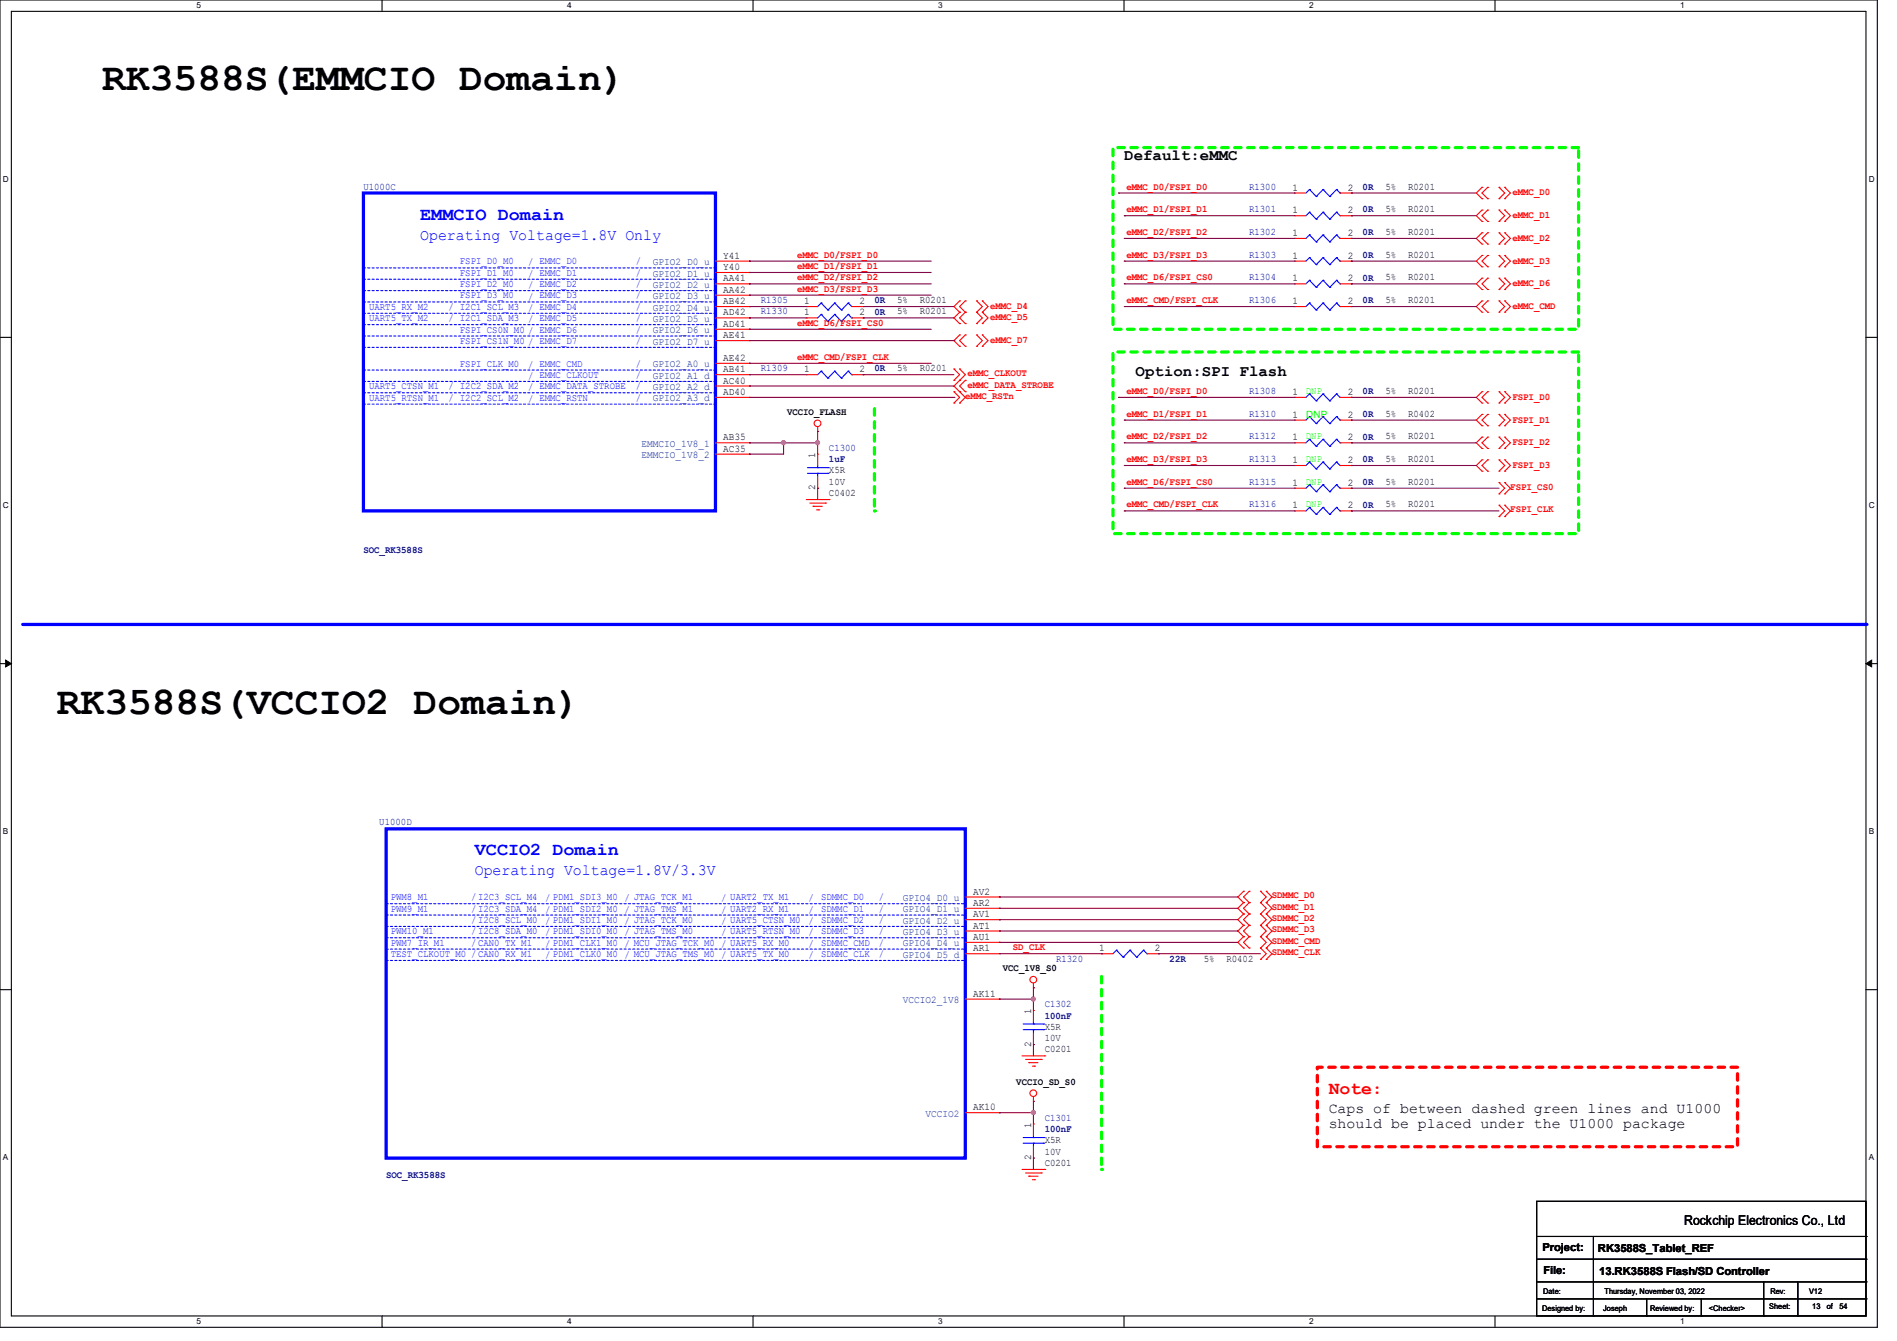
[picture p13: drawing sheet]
<svg xmlns="http://www.w3.org/2000/svg" width="297mm" height="210mm" viewBox="0 0 297 210" stroke-linecap="round" stroke-linejoin="round" font-family="sans-serif">
<defs><g id="words">
<g font-size="6.2">
<text x="16" y="14.1">RK3588S(EMMCIO Domain)</text>
<text x="8.9" y="111.9">RK3588S(VCCIO2 Domain)</text>
</g>
<g font-size="2.8" fill="#00f">
<text x="65.8" y="34.4">EMMCIO Domain</text>
<text x="74.3" y="133.9">VCCIO2 Domain</text>
</g>
<text font-size="2.8" fill="#f00" x="208" y="171.3">Note:</text>
<g font-size="2.5">
<text x="176" y="25.1">Default:eMMC</text>
<text x="177.8" y="58.9">Option:SPI Flash</text>
</g>
<g font-size="2.5" fill="#00f">
<text x="65.8" y="37.5">Operating Voltage=1.8V Only</text>
<text x="74.3" y="137.1">Operating Voltage=1.8V/3.3V</text>
</g>
<g font-size="2.3">
<text x="208" y="174.3">Caps of between dashed green lines and U1000</text>
<text x="208" y="176.6">should be placed under the U1000 package</text>
</g>
<text font-size="2.1" x="263.7" y="191.9">Rockchip Electronics Co., Ltd</text>
<g font-size="1.7">
<text x="241.5" y="196">Project:</text>
<text x="250.2" y="196.1">RK3588S_Tablet_REF</text>
<text x="241.6" y="199.5">File:</text>
<text x="250.4" y="199.7">13.RK3588S Flash/SD Controller</text>
</g>
<g font-size="1.6" fill="#000080">
<text x="56.9" y="29.7">U1000C</text>
<text x="195.6" y="29.7">R1300</text>
<text x="213.3" y="29.7">0R</text>
<text x="195.6" y="33.2">R1301</text>
<text x="213.3" y="33.3">0R</text>
<text x="195.6" y="36.8">R1302</text>
<text x="195.6" y="40.3">R1303</text>
<text x="213.3" y="36.8">0R</text>
<text x="213.3" y="40.4">0R</text>
<text x="119.1" y="47.5">R1305</text>
<text x="136.9" y="47.5">0R</text>
<text x="195.6" y="47.5">R1306</text>
<text x="195.6" y="43.9">R1304</text>
<text x="213.3" y="47.5">0R</text>
<text x="213.3" y="43.9">0R</text>
<text x="119.1" y="49.2">R1330</text>
<text x="136.9" y="49.3">0R</text>
<text x="119.1" y="58.1">R1309</text>
<text x="136.9" y="58.2">0R</text>
<text x="195.6" y="61.7">R1308</text>
<text x="195.6" y="65.2">R1310</text>
<text x="213.3" y="61.7">0R</text>
<text x="213.3" y="65.3">0R</text>
<text x="129.8" y="70.6">C1300</text>
<text x="195.6" y="68.8">R1312</text>
<text x="213.3" y="68.8">0R</text>
<text x="129.8" y="72.4">1uF</text>
<text x="195.6" y="75.9">R1315</text>
<text x="195.6" y="72.3">R1313</text>
<text x="213.3" y="75.9">0R</text>
<text x="213.3" y="72.4">0R</text>
<text x="195.6" y="79.5">R1316</text>
<text x="213.3" y="79.5">0R</text>
<text x="56.9" y="86.6">SOC_RK3588S</text>
<text x="59.4" y="129.2">U1000D</text>
<text x="165.3" y="150.6">R1320</text>
<text x="183.1" y="150.6">22R</text>
<text x="163.6" y="157.7">C1302</text>
<text x="163.6" y="159.5">100nF</text>
<text x="163.6" y="175.5">C1301</text>
<text x="163.6" y="177.3">100nF</text>
<text x="60.4" y="184.4">SOC_RK3588S</text>
</g>
<g font-size="1.6" fill="#f00">
<text x="176.3" y="29.7">eMMC_D0/FSPI_D0</text>
<text x="176.3" y="33.2">eMMC_D1/FSPI_D1</text>
<text x="236.8" y="30.6">eMMC_D0</text>
<text x="236.8" y="34.2">eMMC_D1</text>
<text x="124.8" y="40.3">eMMC_D0/FSPI_D0</text>
<text x="176.3" y="36.8">eMMC_D2/FSPI_D2</text>
<text x="176.3" y="40.3">eMMC_D3/FSPI_D3</text>
<text x="236.8" y="37.7">eMMC_D2</text>
<text x="236.8" y="41.3">eMMC_D3</text>
<text x="124.8" y="42.1">eMMC_D1/FSPI_D1</text>
<text x="124.8" y="43.9">eMMC_D2/FSPI_D2</text>
<text x="124.8" y="45.7">eMMC_D3/FSPI_D3</text>
<text x="176.3" y="43.9">eMMC_D6/FSPI_CS0</text>
<text x="176.3" y="47.5">eMMC_CMD/FSPI_CLK</text>
<text x="236.8" y="44.8">eMMC_D6</text>
<text x="124.8" y="51">eMMC_D6/FSPI_CS0</text>
<text x="155" y="48.4">eMMC_D4</text>
<text x="155" y="50.2">eMMC_D5</text>
<text x="155" y="53.7">eMMC_D7</text>
<text x="236.8" y="48.4">eMMC_CMD</text>
<text x="124.8" y="56.3">eMMC_CMD/FSPI_CLK</text>
<text x="151.5" y="58.9">eMMC_CLKOUT</text>
<text x="151.1" y="62.4">eMMC_RSTn</text>
<text x="151.5" y="60.8">eMMC_DATA_STROBE</text>
<text x="176.3" y="61.7">eMMC_D0/FSPI_D0</text>
<text x="176.3" y="65.2">eMMC_D1/FSPI_D1</text>
<text x="236.8" y="62.6">FSPI_D0</text>
<text x="176.3" y="68.8">eMMC_D2/FSPI_D2</text>
<text x="236.8" y="66.2">FSPI_D1</text>
<text x="236.8" y="69.7">FSPI_D2</text>
<text x="176.3" y="72.3">eMMC_D3/FSPI_D3</text>
<text x="176.3" y="75.9">eMMC_D6/FSPI_CS0</text>
<text x="236.5" y="76.7">FSPI_CS0</text>
<text x="236.8" y="73.3">FSPI_D3</text>
<text x="176.3" y="79.5">eMMC_CMD/FSPI_CLK</text>
<text x="236.5" y="80.2">FSPI_CLK</text>
<text x="199.1" y="140.7">SDMMC_D0</text>
<text x="199.1" y="142.5">SDMMC_D1</text>
<text x="158.6" y="148.8">SD_CLK</text>
<text x="199.1" y="144.2">SDMMC_D2</text>
<text x="199.1" y="146">SDMMC_D3</text>
<text x="199.1" y="147.8">SDMMC_CMD</text>
<text x="199.1" y="149.6">SDMMC_CLK</text>
</g>
<g font-size="1.6">
<text x="202.3" y="29.8">1</text>
<text x="211" y="29.8">2</text>
<text x="216.9" y="29.7">5%</text>
<text x="220.5" y="29.7">R0201</text>
<text x="202.3" y="33.4">1</text>
<text x="211" y="33.4">2</text>
<text x="216.9" y="33.2">5%</text>
<text x="220.5" y="33.2">R0201</text>
<text x="113.2" y="40.5">Y41</text>
<text x="202.3" y="37">1</text>
<text x="202.3" y="40.5">1</text>
<text x="211" y="37">2</text>
<text x="211" y="40.5">2</text>
<text x="216.9" y="36.8">5%</text>
<text x="216.9" y="40.3">5%</text>
<text x="220.5" y="36.8">R0201</text>
<text x="220.5" y="40.3">R0201</text>
<text x="113.2" y="42.3">Y40</text>
<text x="113.2" y="44.1">AA41</text>
<text x="113.2" y="45.8">AA42</text>
<text x="113.2" y="47.6">AB42</text>
<text x="125.9" y="47.6">1</text>
<text x="134.6" y="47.6">2</text>
<text x="140.4" y="47.5">5%</text>
<text x="144" y="47.5">R0201</text>
<text x="202.3" y="47.6">1</text>
<text x="202.3" y="44.1">1</text>
<text x="211" y="47.6">2</text>
<text x="211" y="44.1">2</text>
<text x="216.9" y="47.5">5%</text>
<text x="216.9" y="43.9">5%</text>
<text x="220.5" y="47.5">R0201</text>
<text x="220.5" y="43.9">R0201</text>
<text x="113.2" y="49.4">AD42</text>
<text x="113.2" y="51.2">AD41</text>
<text x="113.2" y="53">AE41</text>
<text x="125.9" y="49.4">1</text>
<text x="134.6" y="49.4">2</text>
<text x="140.4" y="49.2">5%</text>
<text x="144" y="49.2">R0201</text>
<text x="113.2" y="58.3">AB41</text>
<text x="113.2" y="56.5">AE42</text>
<text x="125.9" y="58.3">1</text>
<text x="134.6" y="58.3">2</text>
<text x="140.4" y="58.1">5%</text>
<text x="144" y="58.1">R0201</text>
<text x="113.2" y="61.8">AD40</text>
<text x="113.2" y="60.1">AC40</text>
<text x="123.2" y="64.9">VCCIO_FLASH</text>
<text x="202.3" y="61.8">1</text>
<text x="202.3" y="65.4">1</text>
<text x="211" y="61.8">2</text>
<text x="211" y="65.4">2</text>
<text x="216.9" y="61.7">5%</text>
<text x="216.9" y="65.2">5%</text>
<text x="220.5" y="61.7">R0201</text>
<text x="220.5" y="65.2">R0402</text>
<text x="113.2" y="69">AB35</text>
<text x="113.2" y="70.7">AC35</text>
<text x="127.6" y="71.7" transform="rotate(-90 127.6 71.7)">1</text>
<text x="202.3" y="69">1</text>
<text x="211" y="69">2</text>
<text x="216.9" y="68.8">5%</text>
<text x="220.5" y="68.8">R0201</text>
<text x="127.6" y="76.8" transform="rotate(-90 127.6 76.8)">2</text>
<text x="129.8" y="77.7">C0402</text>
<text x="129.8" y="74.1">X5R</text>
<text x="129.8" y="75.9">10V</text>
<text x="202.3" y="76.1">1</text>
<text x="202.3" y="72.5">1</text>
<text x="211" y="76.1">2</text>
<text x="211" y="72.5">2</text>
<text x="216.9" y="75.9">5%</text>
<text x="216.9" y="72.3">5%</text>
<text x="220.5" y="75.9">R0201</text>
<text x="220.5" y="72.3">R0201</text>
<text x="202.3" y="79.6">1</text>
<text x="211" y="79.6">2</text>
<text x="216.9" y="79.5">5%</text>
<text x="220.5" y="79.5">R0201</text>
<text x="152.3" y="140.1">AV2</text>
<text x="152.3" y="141.9">AR2</text>
<text x="152.3" y="143.6">AV1</text>
<text x="152.3" y="149">AR1</text>
<text x="152.3" y="147.2">AU1</text>
<text x="152.3" y="145.4">AT1</text>
<text x="172.1" y="149">1</text>
<text x="180.8" y="149">2</text>
<text x="157" y="152.1">VCC_1V8_S0</text>
<text x="188.5" y="150.6">5%</text>
<text x="192" y="150.6">R0402</text>
<text x="152.3" y="156.1">AK11</text>
<text x="161.4" y="158.8" transform="rotate(-90 161.4 158.8)">1</text>
<text x="163.6" y="161.2">X5R</text>
<text x="161.4" y="163.9" transform="rotate(-90 161.4 163.9)">2</text>
<text x="163.6" y="164.8">C0201</text>
<text x="163.6" y="163">10V</text>
<text x="152.3" y="173.9">AK10</text>
<text x="159.1" y="169.8">VCCIO_SD_S0</text>
<text x="161.4" y="176.6" transform="rotate(-90 161.4 176.6)">1</text>
<text x="163.6" y="179">X5R</text>
<text x="161.4" y="181.7" transform="rotate(-90 161.4 181.7)">2</text>
<text x="163.6" y="182.6">C0201</text>
<text x="163.6" y="180.8">10V</text>
</g>
<g font-size="1.6" fill="#00f">
<text x="72" y="41.4">FSPI_D0_M0</text>
<text x="82.7" y="41.6">/ EMMC_D0</text>
<text x="99.6" y="41.4">/</text>
<text x="72" y="43.2">FSPI_D1_M0</text>
<text x="72" y="45">FSPI_D2_M0</text>
<text x="72" y="46.7">FSPI_D3_M0</text>
<text x="82.7" y="46.9">/ EMMC_D3</text>
<text x="82.7" y="45.1">/ EMMC_D2</text>
<text x="82.7" y="43.4">/ EMMC_D1</text>
<text x="99.6" y="46.7">/</text>
<text x="99.6" y="45">/</text>
<text x="99.6" y="43.2">/</text>
<text x="57.8" y="48.5">UART5_RX_M2</text>
<text x="57.8" y="50.3">UART5_TX_M2</text>
<text x="70.2" y="48.5">/ I2C1_SCL_M3</text>
<text x="70.2" y="50.3">/ I2C1_SDA_M3</text>
<text x="72" y="52.1">FSPI_CS0N_M0 / EMMC_D6</text>
<text x="72" y="53.8">FSPI_CS1N_M0 / EMMC_D7</text>
<text x="82.7" y="50.5">/ EMMC_D5</text>
<text x="82.7" y="48.7">/ EMMC_D4</text>
<text x="99.6" y="53.8">/</text>
<text x="99.6" y="52.1">/</text>
<text x="99.6" y="50.3">/</text>
<text x="99.6" y="48.5">/</text>
<text x="72" y="57.4">FSPI_CLK_M0</text>
<text x="82.7" y="59.4">/ EMMC_CLKOUT</text>
<text x="82.7" y="57.6">/ EMMC_CMD</text>
<text x="99.6" y="59.2">/</text>
<text x="99.6" y="57.4">/</text>
<text x="57.8" y="61">UART5_CTSN_M1</text>
<text x="57.8" y="62.7">UART5_RTSN_M1</text>
<text x="70.2" y="61">/ I2C2_SDA_M2</text>
<text x="70.2" y="62.7">/ I2C2_SCL_M2</text>
<text x="82.7" y="61.1">/ EMMC_DATA_STROBE</text>
<text x="82.7" y="62.9">/ EMMC_RSTN</text>
<text x="99.6" y="61">/</text>
<text x="99.6" y="62.7">/</text>
<text x="61.2" y="141">PWM8_M1</text>
<text x="61.2" y="142.7">PWM9_M1</text>
<text x="73.8" y="141">/I2C3_SCL_M4</text>
<text x="73.8" y="142.7">/I2C3_SDA_M4</text>
<text x="85.3" y="141.1">/ PDM1_SDI3_M0 / JTAG_TCK_M1</text>
<text x="85.3" y="142.9">/ PDM1_SDI2_M0 / JTAG_TMS_M1</text>
<text x="112.9" y="141.1">/ UART2_TX_M1</text>
<text x="112.9" y="142.9">/ UART2_RX_M1</text>
<text x="126.6" y="141.1">/</text>
<text x="126.6" y="142.9">/</text>
<text x="128.6" y="141">SDMMC_D0</text>
<text x="128.6" y="142.7">SDMMC_D1</text>
<text x="137.6" y="141">/</text>
<text x="137.6" y="142.7">/</text>
<text x="61.2" y="146.3">PWM10_M1</text>
<text x="61.2" y="148.1">PWM7_IR_M1</text>
<text x="61.2" y="149.9">TEST_CLKOUT_M0 /CAN0_RX_M1</text>
<text x="73.8" y="144.5">/I2C8_SCL_M0</text>
<text x="73.8" y="146.3">/I2C8_SDA_M0</text>
<text x="73.8" y="148.1">/CAN0_TX_M1</text>
<text x="85.3" y="144.7">/ PDM1_SDI1_M0 / JTAG_TCK_M0</text>
<text x="85.3" y="146.5">/ PDM1_SDI0_M0 / JTAG_TMS_M0</text>
<text x="85.3" y="148.3">/ PDM1_CLK1_M0 / MCU_JTAG_TCK_M0 / UART5_RX_M0</text>
<text x="112.9" y="144.7">/ UART5_CTSN_M0</text>
<text x="112.9" y="146.5">/ UART5_RTSN_M0</text>
<text x="126.6" y="144.7">/</text>
<text x="126.6" y="146.5">/</text>
<text x="126.6" y="148.3">/</text>
<text x="128.6" y="144.5">SDMMC_D2</text>
<text x="128.6" y="146.3">SDMMC_D3</text>
<text x="128.6" y="148.1">SDMMC_CMD</text>
<text x="128.6" y="149.9">SDMMC_CLK</text>
<text x="137.6" y="144.5">/</text>
<text x="137.6" y="146.3">/</text>
<text x="137.6" y="148.1">/</text>
<text x="137.6" y="149.9">/</text>
<text x="85.3" y="150">/ PDM1_CLK0_M0 / MCU_JTAG_TMS_M0 / UART5_TX_M0</text>
<text x="126.6" y="150">/</text>
</g>
<g font-size="1.6" fill="#004080">
<text x="102.2" y="41.5">GPIO2_D0_u</text>
<text x="102.2" y="43.3">GPIO2_D1_u</text>
<text x="102.2" y="45.1">GPIO2_D2_u</text>
<text x="102.2" y="46.9">GPIO2_D3_u</text>
<text x="102.2" y="48.6">GPIO2_D4_u</text>
<text x="102.2" y="50.4">GPIO2_D5_u</text>
<text x="102.2" y="52.2">GPIO2_D6_u</text>
<text x="102.2" y="54">GPIO2_D7_u</text>
<text x="102.2" y="59.3">GPIO2_A1_d</text>
<text x="102.2" y="57.5">GPIO2_A0_u</text>
<text x="102.2" y="62.9">GPIO2_A3_d</text>
<text x="102.2" y="61.1">GPIO2_A2_d</text>
<text x="100.4" y="70">EMMCIO_1V8_1</text>
<text x="100.4" y="71.8">EMMCIO_1V8_2</text>
<text x="141.3" y="141.1">GPIO4_D0_u</text>
<text x="141.3" y="142.9">GPIO4_D1_u</text>
<text x="141.3" y="150">GPIO4_D5_d</text>
<text x="141.3" y="148.2">GPIO4_D4_u</text>
<text x="141.3" y="144.7">GPIO4_D2_u</text>
<text x="141.3" y="146.4">GPIO4_D3_u</text>
<text x="141.3" y="157.1">VCCIO2_1V8</text>
<text x="144.9" y="174.9">VCCIO2</text>
</g>
<g font-size="1.6" fill="#0f0">
<text x="204.5" y="61.7">DNP</text>
<text x="204.5" y="65.4">DNP</text>
<text x="204.5" y="68.8">DNP</text>
<text x="204.5" y="75.9">DNP</text>
<text x="204.5" y="72.3">DNP</text>
<text x="204.5" y="79.5">DNP</text>
</g>
<g font-size="1.3">
<text x="30.8" y="1.3">5</text>
<text x="88.8" y="1.3">4</text>
<text x="146.9" y="1.3">3</text>
<text x="205" y="1.3">2</text>
<text x="263.1" y="1.3">1</text>
<text x=".5" y="28.4">D</text>
<text x="292.6" y="28.4">D</text>
<text x=".5" y="79.5">C</text>
<text x="292.6" y="79.5">C</text>
<text x=".5" y="130.6">B</text>
<text x="292.6" y="130.6">B</text>
<text x=".5" y="181.7">A</text>
<text x="292.6" y="181.7">A</text>
<text x="30.8" y="207.4">5</text>
<text x="88.8" y="207.4">4</text>
<text x="146.9" y="207.4">3</text>
<text x="205" y="207.4">2</text>
<text x="263.1" y="207.4">1</text>
</g>
<g font-size="1.2">
<text x="241.6" y="202.6">Date:</text>
<text x="251.2" y="202.6">Thursday, November 03, 2022</text>
<text x="277.2" y="202.6">Rev:</text>
<text x="283.2" y="202.6">V12</text>
<text x="241.4" y="205.3">Designed by:</text>
<text x="251" y="205.3">Joseph</text>
<text x="258.3" y="205.3">Reviewed by:</text>
<text x="267.6" y="205.3">&lt;Checker&gt;</text>
<text x="277" y="205.1">Sheet:</text>
<text x="283.7" y="205.1">13</text>
<text x="286" y="205.1">of</text>
<text x="288" y="205.1">54</text>
</g>
</g></defs>
<path d="M0 0h293.9v207.9h-293.9zM1.8 1.8h290.3v204.3h-290.3z" fill="none" stroke="#000" stroke-width=".17"/>
<g fill="#fff">
<path d="M30.8 .2h.7v1.4h-.7z"/>
<path d="M30.8 206.2h.7v1.4h-.7z"/>
</g>
<path d="M59.8 0v1.8M59.8 206.1v1.8" fill="none" stroke="#000" stroke-width=".17"/>
<g fill="#fff">
<path d="M88.8 .2h.7v1.4h-.7z"/>
<path d="M88.8 206.2h.7v1.4h-.7z"/>
</g>
<path d="M117.9 0v1.8M117.9 206.1v1.8" fill="none" stroke="#000" stroke-width=".17"/>
<g fill="#fff">
<path d="M146.9 .2h.7v1.4h-.7z"/>
<path d="M146.9 206.2h.7v1.4h-.7z"/>
</g>
<path d="M176 0v1.8M176 206.1v1.8" fill="none" stroke="#000" stroke-width=".17"/>
<g fill="#fff">
<path d="M205 .2h.7v1.4h-.7z"/>
<path d="M205 206.2h.7v1.4h-.7z"/>
</g>
<path d="M234.1 0v1.8M234.1 206.1v1.8" fill="none" stroke="#000" stroke-width=".17"/>
<g fill="#fff">
<path d="M263.1 .2h.6v1.4h-.6z"/>
<path d="M263.1 206.2h.6v1.4h-.6z"/>
<path d="M.5 27.3h.9v1.4h-.9z"/>
<path d="M292.6 27.3h.9v1.4h-.9z"/>
<path d="M.5 78.4h.9v1.4h-.9z"/>
<path d="M292.6 78.4h.9v1.4h-.9z"/>
</g>
<path d="M0 52.8h1.8M292.1 52.8h1.8" fill="none" stroke="#000" stroke-width=".17"/>
<g fill="#fff">
<path d="M.5 129.5h.8v1.4h-.8z"/>
<path d="M292.6 129.5h.8v1.4h-.8z"/>
</g>
<path d="M0 103.9h1.8M292.1 103.9h1.8" fill="none" stroke="#000" stroke-width=".17"/>
<path d="M.9 103.4l.9 .5-.9 .5zM292.1 103.9l.9-.5v1z" fill="#000" stroke="#000" stroke-width=".16"/>
<g fill="#fff">
<path d="M.5 180.5h.8v1.4h-.8z"/>
<path d="M292.6 180.5h.8v1.4h-.8z"/>
</g>
<path d="M0 155h1.8M292.1 155h1.8" fill="none" stroke="#000" stroke-width=".17"/>
<path d="M3.6 97.8h288.5" fill="none" stroke="#00f" stroke-width=".51"/>
<circle cx="292.1" cy="97.8" r=".25" fill="#00f"/>
<path d="M174.2 23.1h72.9v28.5h-72.9zM174.2 55.1h72.9v28.5h-72.9zM172.5 152.9v30.2" fill="none" stroke="#0f0" stroke-width=".51" stroke-dasharray="1 1"/>
<path d="M206.2 167.1h65.8v12.5h-65.8z" fill="none" stroke="#f00" stroke-width=".51" stroke-dasharray="1 1"/>
<circle cx="172.5" cy="183.1" r=".25" fill="#0f0" stroke-dasharray="1 1"/>
<path d="M136.9 64v16" fill="none" stroke="#0f0" stroke-width=".51" stroke-dasharray="1 1"/>
<circle cx="136.9" cy="80" r=".25" fill="#0f0" stroke-dasharray="1 1"/>
<g fill="none" stroke="#f00" stroke-width=".17">
<path d="M202.7 30.2h.1M202.7 37.3h.1M202.7 33.8h.1M202.7 30.2h1.8M202.7 37.3h1.8M202.7 33.8h1.8M209.8 30.2h1.8M209.8 37.3h1.8M209.8 33.8h1.8M211.6 30.2h.1M211.6 37.3h.1M211.6 33.8h.1"/>
<path d="M232 29.3h.1M232 31.1h.1M232 32.9h.1M232 34.7h.1M232 36.4h.1M232 38.2h.1M232 29.3l-.9 .9 .9 .9M232 32.9l-.9 .9 .9 .9M232 36.4l-.9 .9 .9 .9M232.9 31.1h.1M232.9 29.3h.1M232.9 34.7h.1"/>
<path d="M232.9 32.9h.1M232.9 38.2h.1M232.9 36.4h.1M232.9 29.3l-.9 .9 .9 .9M232.9 32.9l-.9 .9 .9 .9M232.9 36.4l-.9 .9 .9 .9M234.7 31.1h.1M234.7 29.3h.1M234.7 34.7h.1M234.7 32.9h.1M234.7 38.2h.1M234.7 36.4h.1"/>
<path d="M234.7 32.9l.9 .9-.9 .9M234.7 29.3l.9 .9-.9 .9M234.7 36.4l.9 .9-.9 .9M235.6 31.1h.1M235.6 29.3h.1M235.6 34.7h.1M235.6 32.9h.1M235.6 38.2h.1M235.6 36.4h.1M235.6 29.3l.9 .9-.9 .9M235.6 32.9l.9 .9-.9 .9M235.6 36.4l.9 .9-.9 .9"/>
<path d="M112 49.8h5.3M112 48h5.3M112 58.7h5.3M112 56.9h5.3M112 40.9h5.3M112 42.7h5.3M112 44.4h5.3M112 46.2h5.3M112 51.6h5.3M112 53.3h5.3M117.3 58.7h.1M117.3 56.9h.1"/>
<path d="M117.3 40.9h.1M117.3 42.7h.1M117.3 44.4h.1M117.3 46.2h.1M117.3 48h.1M117.3 49.8h.1M117.3 51.6h.1M117.3 53.3h.1M126.2 49.8h.1M126.2 58.7h.1M126.2 48h.1M126.2 49.8h1.8"/>
<path d="M126.2 48h1.8M126.2 58.7h1.8M133.3 49.8h1.8M133.3 48h1.8M133.3 58.7h1.8M135.1 49.8h.1M135.1 58.7h.1M135.1 48h.1M149.4 59.6h.1M149.4 57.8h.1M149.4 57.8l.8 .9-.8 .9M150.2 59.6h.1"/>
<path d="M150.2 47.1h.1M150.2 48.9h.1M150.2 50.7h.1M150.2 52.5h.1M150.2 54.2h.1M150.2 57.8h.1M150.2 57.8l.9 .9-1.7 1.8 1.7 1.7-.9 .9M150.2 47.1l-.8 .9 .8 .9M150.2 52.5l-.8 .8 .8 .9M150.2 48.9l-.8 .9 .8 .9M151.1 59.6h.1M151.1 48.9h.1"/>
<path d="M151.1 47.1h.1M151.1 50.7h.1M151.1 54.2h.1M151.1 52.5h.1M151.1 59.6l-.9 .9 .9 .8M151.1 47.1l-.9 .9 .9 .9M151.1 48.9l-.9 .9 .9 .9M151.1 52.5l-.9 .8 .9 .9M152.9 48.9h.1M152.9 47.1h.1M152.9 50.7h.1M152.9 54.2h.1"/>
<path d="M152.9 52.5h.1M152.9 47.1l.9 .9-.9 .9M152.9 52.5l.9 .8-.9 .9M152.9 48.9l.9 .9-.9 .9M153.8 48.9h.1M153.8 47.1h.1M153.8 50.7h.1M153.8 54.2h.1M153.8 52.5h.1M153.8 52.5l.9 .8-.9 .9M153.8 47.1l.9 .9-.9 .9M153.8 48.9l.9 .9-.9 .9"/>
<path d="M202.7 48h.1M202.7 44.4h.1M202.7 40.9h.1M202.7 48h1.8M202.7 40.9h1.8M202.7 44.4h1.8M209.8 48h1.8M209.8 40.9h1.8M209.8 44.4h1.8M211.6 48h.1M211.6 44.4h.1M211.6 40.9h.1"/>
<path d="M232 40h.1M232 41.8h.1M232 43.6h.1M232 45.3h.1M232 47.1h.1M232 48.9h.1M232 40l-.9 .9 .9 .9M232 43.6l-.9 .8 .9 .9M232 47.1l-.9 .9 .9 .9M232.9 41.8h.1M232.9 40h.1M232.9 45.3h.1"/>
<path d="M232.9 43.6h.1M232.9 48.9h.1M232.9 47.1h.1M232.9 40l-.9 .9 .9 .9M232.9 43.6l-.9 .8 .9 .9M232.9 47.1l-.9 .9 .9 .9M234.7 41.8h.1M234.7 40h.1M234.7 45.3h.1M234.7 43.6h.1M234.7 48.9h.1M234.7 47.1h.1"/>
<path d="M234.7 40l.9 .9-.9 .9M234.7 43.6l.9 .8-.9 .9M234.7 47.1l.9 .9-.9 .9M235.6 41.8h.1M235.6 40h.1M235.6 45.3h.1M235.6 43.6h.1M235.6 48.9h.1M235.6 47.1h.1M235.6 40l.9 .9-.9 .9M235.6 43.6l.9 .8-.9 .9M235.6 47.1l.9 .9-.9 .9"/>
<path d="M112 69.3h5.3M112 62.2h5.3M112 60.5h5.3M112 71.1h5.3M117.3 62.2h.1M117.3 60.5h.1M117.3 69.3h.1M117.3 71.1h.1M126.2 78.2h3.6M126.8 78.8h2.4M127.3 79.3h.1M127.3 79.3h1.4"/>
<path d="M127.8 79.8h.4M128 67.6h.1M128 71.1h.1M128 76.5h.1M128 66.8v.8M128 71.1v1.8M128 74.7v1.8M128.2 79.8h.1M129.2 78.8h.1M129.8 78.2h.1M149.4 63.1h.1M149.4 61.3h.1"/>
<path d="M149.4 61.3l.8 .9-.8 .9M150.2 61.3h.1M150.2 63.1h.1M151.1 61.3h.1M202.7 69.3h.1M202.7 76.5h.1M202.7 62.2h.1M202.7 65.8h.1M202.7 72.9h.1M202.7 69.3h1.8M202.7 76.5h1.8M202.7 62.2h1.8"/>
<path d="M202.7 65.8h1.8M202.7 72.9h1.8M209.8 69.3h1.8M209.8 76.5h1.8M209.8 62.2h1.8M209.8 65.8h1.8M209.8 72.9h1.8M211.6 69.3h.1M211.6 76.5h.1M211.6 62.2h.1M211.6 65.8h.1M211.6 72.9h.1"/>
<path d="M232 61.3h.1M232 63.1h.1M232 64.9h.1M232 66.7h.1M232 68.5h.1M232 70.2h.1M232 72h.1M232 73.8h.1M232 61.3l-.9 .9 .9 .9M232 64.9l-.9 .9 .9 .9M232 68.5l-.9 .8 .9 .9M232 72l-.9 .9 .9 .9"/>
<path d="M232.9 63.1h.1M232.9 61.3h.1M232.9 66.7h.1M232.9 64.9h.1M232.9 70.2h.1M232.9 68.5h.1M232.9 73.8h.1M232.9 72h.1M232.9 72l-.9 .9 .9 .9M232.9 61.3l-.9 .9 .9 .9M232.9 64.9l-.9 .9 .9 .9M232.9 68.5l-.9 .8 .9 .9"/>
<path d="M234.7 77.3h.1M234.7 75.6h.1M234.7 79.1h.1M234.7 63.1h.1M234.7 61.3h.1M234.7 66.7h.1M234.7 64.9h.1M234.7 70.2h.1M234.7 68.5h.1M234.7 73.8h.1M234.7 72h.1M234.7 75.6l.9 .9-.9 .8"/>
<path d="M234.7 79.1l.9 .9-.9 .9M234.7 64.9l.9 .9-.9 .9M234.7 61.3l.9 .9-.9 .9M234.7 68.5l.9 .8-.9 .9M234.7 72l.9 .9-.9 .9M235.6 77.3h.1M235.6 75.6h.1M235.6 79.1h.1M235.6 63.1h.1M235.6 61.3h.1M235.6 66.7h.1M235.6 64.9h.1"/>
<path d="M235.6 70.2h.1M235.6 68.5h.1M235.6 73.8h.1M235.6 72h.1M235.6 75.6l.9 .9-.9 .8M235.6 79.1l.9 .9-.9 .9M235.6 61.3l.9 .9-.9 .9M235.6 64.9l.9 .9-.9 .9M235.6 68.5l.9 .8-.9 .9M235.6 72l.9 .9-.9 .9M202.7 80h.1M202.7 80h1.8"/>
<path d="M209.8 80h1.8M211.6 80h.1M234.7 80.9h.1M235.6 80.9h.1M194.7 139.6h.1M194.7 139.6l-.9 .9 .9 .9M195.6 139.6h.1M195.6 139.6l-.9 .9 .9 .9M197.4 139.6h.1M197.4 139.6l.8 .9-.8 .9M198.2 139.6h.1M198.2 139.6l.9 .9-.9 .9"/>
<path d="M151.1 149.4h5.4M151.1 147.6h5.4M151.1 140.5h5.4M151.1 142.2h5.4M151.1 144h5.4M151.1 145.8h5.4M151.1 156.5h5.4M156.5 149.4h.1M156.5 147.6h.1M156.5 140.5h.1M156.5 142.2h.1M156.5 144h.1"/>
<path d="M156.5 145.8h.1M156.5 156.5h.1M161.8 154.7h.1M161.8 158.2h.1M161.8 154v.7M161.8 158.2v1.8M172.5 149.4h.1M172.5 149.4h1.7M179.6 149.4h1.8M181.4 149.4h.1M194.7 141.4h.1M194.7 143.1h.1"/>
<path d="M194.7 144.9h.1M194.7 146.7h.1M194.7 148.5h.1M194.7 144.9l-.9 .9 .9 .9M194.7 141.4l-.9 .8 .9 .9M194.7 146.7l-.9 .9 .9 .9M194.7 143.1l-.9 .9 .9 .9M195.6 141.4h.1M195.6 143.1h.1M195.6 144.9h.1M195.6 146.7h.1M195.6 148.5h.1"/>
<path d="M195.6 143.1l-.9 .9 .9 .9M195.6 141.4l-.9 .8 .9 .9M195.6 144.9l-.9 .9 .9 .9M195.6 146.7l-.9 .9 .9 .9M197.4 141.4h.1M197.4 143.1h.1M197.4 144.9h.1M197.4 146.7h.1M197.4 148.5h.1M197.4 150.2h.1M197.4 143.1l.8 .9-.8 .9M197.4 144.9l.8 .9-.8 .9"/>
<path d="M197.4 141.4l.8 .8-.8 .9M197.4 146.7l.8 .9-.8 .9M197.4 148.5l.8 .9-.8 .8M198.2 141.4h.1M198.2 143.1h.1M198.2 144.9h.1M198.2 146.7h.1M198.2 148.5h.1M198.2 150.2h.1M198.2 144.9l.9 .9-.9 .9M198.2 146.7l.9 .9-.9 .9M198.2 141.4l.9 .8-.9 .9"/>
<path d="M198.2 148.5l.9 .9-.9 .8M198.2 143.1l.9 .9-.9 .9M151.1 174.2h5.4M156.5 174.2h.1M160 165.4h3.6M160.6 165.9h2.4M161.1 166.4h.1M161.1 166.4h1.4M161.6 167h.4M161.8 172.5h.1M161.8 176h.1M161.8 163.6h.1"/>
<path d="M161.8 161.8v1.8M161.8 171.7v.8M161.8 176v1.8M161.8 179.6v1.8M162 167h.1M163 165.9h.1M163.6 165.4h.1M160 183.1h3.6M160.6 183.7h2.4M161.1 184.2h.1M161.1 184.2h1.4M161.6 184.7h.4"/>
<path d="M161.8 181.4h.1M162 184.7h.1M163 183.7h.1M163.6 183.1h.1"/>
<circle cx="128" cy="66.3" r=".52"/>
<circle cx="161.8" cy="153.4" r=".52"/>
<circle cx="161.8" cy="171.2" r=".52"/>
</g>
<g fill="none" stroke="#000" stroke-width=".17">
<path d="M240.6 188.1h51.5v18h-51.5zM240.6 193.6h51.5M240.6 197.2h51.5M249.5 193.6v12.5M292.1 193.6h.1M292.1 197.2h.1M240.6 200.7h51.5M240.6 203.4h51.5M249.5 206.1h.1M257.8 206.1h.1M257.8 203.4v2.7M266.4 206.1h.1"/>
<path d="M266.4 203.4v2.7M276.1 206.1h.1M276.1 200.7v5.4M281.5 206.1h.1M281.5 200.7v5.4M292.1 200.7h.1M292.1 203.4h.1"/>
</g>
<g fill="none" stroke="#00f" stroke-width=".17">
<path d="M205 29.7h.1M205 36.8h.1M205 33.2h.1M205 29.7l-.5 .5M205 29.7l1.1 1.1M205 36.8l-.5 .5M205 36.8l1.1 1.1M205 33.2l-.5 .6M205 33.2l1.1 1.1M206.1 30.8h.1M206.1 37.9h.1M206.1 34.3h.1"/>
<path d="M207.1 29.7h.1M207.1 36.8h.1M207.1 33.2h.1M207.1 29.7l-1 1.1M207.1 29.7l1.1 1.1M207.1 36.8l-1 1.1M207.1 36.8l1.1 1.1M207.1 33.2l-1 1.1M207.1 33.2l1.1 1.1M208.2 30.8h.1M208.2 37.9h.1M208.2 34.3h.1"/>
<path d="M209.3 29.7h.1M209.3 36.8h.1M209.3 33.2h.1M209.3 29.7l-1.1 1.1M209.3 29.7l.5 .5M209.3 36.8l-1.1 1.1M209.3 36.8l.5 .5M209.3 33.2l-1.1 1.1M209.3 33.2l.5 .6M209.8 30.2h.1M209.8 37.3h.1M209.8 33.8h.1"/>
<path d="M128.6 49.2h.1M128.6 58.1h.1M128.6 47.5h.1M128.6 49.2l-.6 .6M128.6 49.2l1 1.1M128.6 58.1l-.6 .6M128.6 58.1l1 1.1M128.6 47.5l-.6 .5M128.6 47.5l1 1.1M129.6 50.3h.1M129.6 59.2h.1M129.6 48.6h.1"/>
<path d="M130.7 49.2h.1M130.7 58.1h.1M130.7 47.5h.1M130.7 49.2l-1.1 1.1M130.7 49.2l1 1.1M130.7 58.1l-1.1 1.1M130.7 58.1l1 1.1M130.7 47.5l-1.1 1.1M130.7 47.5l1 1.1M131.7 50.3h.1M131.7 59.2h.1M131.7 48.6h.1"/>
<path d="M132.8 49.2h.1M132.8 58.1h.1M132.8 47.5h.1M132.8 49.2l-1.1 1.1M132.8 49.2l.5 .6M132.8 58.1l-1.1 1.1M132.8 58.1l.5 .6M132.8 47.5l-1.1 1.1M132.8 47.5l.5 .5M133.3 49.8h.1M133.3 58.7h.1M133.3 48h.1"/>
<path d="M205 47.5h.1M205 43.9h.1M205 40.3h.1M205 47.5l-.5 .5M205 47.5l1.1 1.1M205 43.9l-.5 .5M205 43.9l1.1 1.1M205 40.3l-.5 .6M205 40.3l1.1 1.1M206.1 48.6h.1M206.1 45h.1M206.1 41.4h.1"/>
<path d="M207.1 47.5h.1M207.1 43.9h.1M207.1 40.3h.1M207.1 47.5l-1 1.1M207.1 47.5l1.1 1.1M207.1 43.9l-1 1.1M207.1 43.9l1.1 1.1M207.1 40.3l-1 1.1M207.1 40.3l1.1 1.1M208.2 48.6h.1M208.2 45h.1M208.2 41.4h.1"/>
<path d="M209.3 47.5h.1M209.3 43.9h.1M209.3 40.3h.1M209.3 47.5l-1.1 1.1M209.3 47.5l.5 .5M209.3 43.9l-1.1 1.1M209.3 43.9l.5 .5M209.3 40.3l-1.1 1.1M209.3 40.3l.5 .6M209.8 48h.1M209.8 44.4h.1M209.8 40.9h.1"/>
<path d="M126.4 74.1h3.2M126.4 73.2h3.2M128 73.2h.1M128 74.1h.1M128 72.9v.3M128 74.1v.6M129.6 74.1h.1M129.6 73.2h.1M205 68.8h.1M205 75.9h.1M205 79.5h.1M205 61.7h.1"/>
<path d="M205 65.2h.1M205 72.3h.1M205 68.8l-.5 .5M205 68.8l1.1 1.1M205 75.9l-.5 .6M205 75.9l1.1 1.1M205 79.5l-.5 .5M205 79.5l1.1 1.1M205 61.7l-.5 .5M205 61.7l1.1 1.1M205 65.2l-.5 .6M205 65.2l1.1 1.1"/>
<path d="M205 72.3l-.5 .6M205 72.3l1.1 1.1M206.1 69.9h.1M206.1 77h.1M206.1 62.8h.1M206.1 66.3h.1M206.1 73.4h.1M207.1 68.8h.1M207.1 75.9h.1M207.1 79.5h.1M207.1 61.7h.1M207.1 65.2h.1"/>
<path d="M207.1 72.3h.1M207.1 68.8l-1 1.1M207.1 68.8l1.1 1.1M207.1 75.9l-1 1.1M207.1 75.9l1.1 1.1M207.1 79.5l-1 1.1M207.1 79.5l1.1 1.1M207.1 61.7l-1 1.1M207.1 61.7l1.1 1.1M207.1 65.2l-1 1.1M207.1 65.2l1.1 1.1M207.1 72.3l-1 1.1"/>
<path d="M207.1 72.3l1.1 1.1M208.2 69.9h.1M208.2 77h.1M208.2 62.8h.1M208.2 66.3h.1M208.2 73.4h.1M209.3 68.8h.1M209.3 75.9h.1M209.3 79.5h.1M209.3 61.7h.1M209.3 65.2h.1M209.3 72.3h.1"/>
<path d="M209.3 68.8l-1.1 1.1M209.3 68.8l.5 .5M209.3 75.9l-1.1 1.1M209.3 75.9l.5 .6M209.3 79.5l-1.1 1.1M209.3 79.5l.5 .5M209.3 61.7l-1.1 1.1M209.3 61.7l.5 .5M209.3 65.2l-1.1 1.1M209.3 65.2l.5 .6M209.3 72.3l-1.1 1.1M209.3 72.3l.5 .6"/>
<path d="M209.8 69.3h.1M209.8 76.5h.1M209.8 62.2h.1M209.8 65.8h.1M209.8 72.9h.1M206.1 80.6h.1M208.2 80.6h.1M209.8 80h.1M174.8 148.8h.1M174.8 148.8l-.6 .6M174.8 148.8l1.1 1.1M175.9 149.9h.1"/>
<path d="M176.9 148.8h.1M176.9 148.8l-1 1.1M176.9 148.8l1.1 1.1M178 149.9h.1M179 148.8h.1M179 148.8l-1 1.1M179 148.8l.6 .6M179.6 149.4h.1M160.2 179h3.2M160.2 178.1h3.2M160.2 161.2h3.2M160.2 160.4h3.2"/>
<path d="M161.8 178.1h.1M161.8 179h.1M161.8 160.4h.1M161.8 161.2h.1M161.8 160v.4M161.8 161.2v.6M161.8 177.8v.3M161.8 179v.6M163.4 179h.1M163.4 178.1h.1M163.4 161.2h.1M163.4 160.4h.1"/>
</g>
<path d="M56.9 30.2h55.1v49.8h-55.1zM60.5 129.8h90.6v51.6h-90.6z" fill="none" stroke="#00f" stroke-width=".51"/>
<g fill="none" stroke="#00f" stroke-width=".17" stroke-dasharray=".3 .3">
<path d="M56.9 42h55.1M56.9 43.7h55.1M56.9 59.7h55.1M56.9 58h55.1M56.9 54.4h55.1M56.9 52.6h55.1M56.9 50.8h55.1M56.9 49.1h55.1M56.9 47.3h55.1M56.9 45.5h55.1M112 42h.1M112 43.7h.1"/>
<path d="M112 59.7h.1M112 58h.1M112 54.4h.1M112 52.6h.1M112 50.8h.1M112 49.1h.1M112 47.3h.1M112 45.5h.1M56.9 61.5h55.1M56.9 63.3h55.1M112 61.5h.1M112 63.3h.1"/>
<path d="M60.5 150.4h90.5M60.5 148.6h90.5M60.5 146.9h90.5M60.5 145.1h90.5M60.5 143.3h90.5M60.5 141.5h90.5M151 150.4h.1M151 148.6h.1M151 146.9h.1M151 145.1h.1M151 143.3h.1M151 141.5h.1"/>
</g>
<g fill="none" stroke="#800040" stroke-width=".17">
<path d="M175.1 30.2h.1M175.1 30.2h27.6M176 33.8h.1M176 37.3h.1M176 33.8h26.7M176 37.3h26.7M211.6 33.8h.1M211.6 37.3h.1M211.6 30.2h.1M211.6 33.8h19.5M211.6 37.3h19.5M211.6 30.2h19.5"/>
<path d="M117.3 40.9h.1M117.3 42.7h.1M117.3 44.4h.1M117.3 46.2h.1M117.3 48h.1M117.3 49.8h.1M117.3 51.6h.1M117.3 56.9h.1M117.3 58.7h.1M117.3 40.9h28.5M117.3 42.7h28.5M117.3 44.4h28.5"/>
<path d="M117.3 46.2h28.5M117.3 48h8.9M117.3 49.8h8.9M117.3 51.6h28.5M117.3 53.3h32.1M117.3 58.7h8.9M117.3 56.9h28.5M135.1 49.8h.1M135.1 48h.1M135.1 58.7h.1M135.1 48h14.3M135.1 49.8h14.3"/>
<path d="M135.1 58.7h14.3M149.4 53.3h.1M176 40.9h.1M176 44.4h.1M176 48h.1M176 40.9h26.7M176 44.4h26.7M176 48h26.7M211.6 40.9h.1M211.6 44.4h.1M211.6 48h.1M211.6 40.9h19.5"/>
<path d="M211.6 44.4h19.5M211.6 48h19.5M117.3 69.3h.1M117.3 71.1h.1M117.3 60.5h.1M117.3 69.3h10.7M117.3 60.5h32.1M117.3 62.2h32.1M122.7 69.3h.1M122.7 69.3v1.8h-5.4M128 76.5h.1M128 69.3h.1"/>
<path d="M128 67.6h.1M128 67.6v3.5M128 76.5v1.7M149.4 62.2h.1M175.1 62.2h.1M175.1 62.2h27.6M176 65.8h.1M176 69.3h.1M176 72.9h.1M176 76.5h.1M176 69.3h26.7M176 65.8h26.7"/>
<path d="M176 72.9h26.7M176 76.5h26.7M211.6 65.8h.1M211.6 69.3h.1M211.6 72.9h.1M211.6 62.2h.1M211.6 76.5h.1M211.6 69.3h19.5M211.6 62.2h19.5M211.6 65.8h19.5M211.6 72.9h19.5M211.6 76.5h23.1"/>
<path d="M176 80h.1M176 80h26.7M211.6 80h.1M211.6 80h23.1M156.5 156.5h.1M156.5 140.5h.1M156.5 142.2h.1M156.5 144h.1M156.5 145.8h.1M156.5 147.6h.1M156.5 156.5h5.3M156.5 140.5h37.3"/>
<path d="M156.5 142.2h37.3M156.5 144h37.3M156.5 145.8h37.3M156.5 147.6h37.3M156.5 149.4h16M161.8 156.5h.1M161.8 154.7h.1M161.8 154.7v3.5M172.5 149.4h.1M181.4 149.4h.1M181.4 149.4h16M156.5 174.2h.1"/>
<path d="M156.5 174.2h5.3M161.8 172.5h.1M161.8 174.2h.1M161.8 163.6h.1M161.8 163.6v1.8M161.8 172.5v3.5M161.8 181.4h.1M161.8 181.4v1.7"/>
</g>
<g fill="#f0f" stroke="#f0f" stroke-width=".17">
<circle cx="128" cy="69.3" r=".32"/>
<circle cx="122.7" cy="69.3" r=".32"/>
<circle cx="161.8" cy="174.2" r=".32"/>
<circle cx="161.8" cy="156.4" r=".32"/>
</g>
<use href="#words"/>
</svg>
